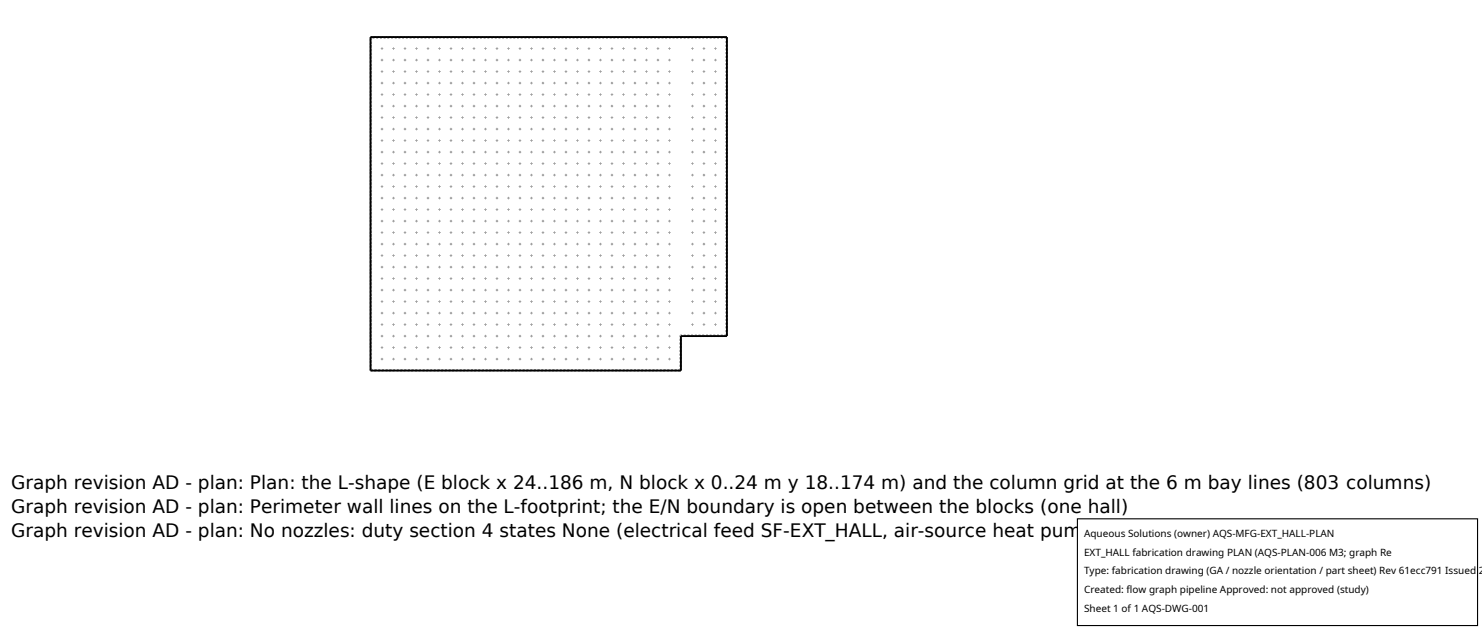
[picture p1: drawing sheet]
<svg xmlns="http://www.w3.org/2000/svg" width="212mm" height="90mm" viewBox="0 0 212 90" stroke-linecap="round" stroke-linejoin="round" font-family="sans-serif">
<defs><g id="words">
<g font-size="2.6">
<text x="1.6" y="69.8">Graph revision AD - plan: Plan: the L-shape (E block x 24..186 m, N block x 0..24 m y 18..174 m) and the column grid at the 6 m bay lines (803 columns)</text>
<text x="1.6" y="73.3">Graph revision AD - plan: Perimeter wall lines on the L-footprint; the E/N boundary is open between the blocks (one hall)</text>
<text x="1.6" y="76.7">Graph revision AD - plan: No nozzles: duty section 4 states None (electrical feed SF-EXT_HALL, air-source heat pumps D77, GEO_GHEX not coupled)</text>
</g>
<g font-size="1.4">
<text x="154.8" y="76.6">Aqueous Solutions (owner) AQS-MFG-EXT_HALL-PLAN</text>
<text x="154.8" y="79.3">EXT_HALL fabrication drawing PLAN (AQS-PLAN-006 M3; graph Re</text>
<text x="154.8" y="82">Type: fabrication drawing (GA / nozzle orientation / part sheet) Rev 61ecc791 Issued 2</text>
<text x="154.8" y="84.7">Created: flow graph pipeline Approved: not approved (study)</text>
<text x="154.8" y="87.4">Sheet 1 of 1 AQS-DWG-001</text>
</g>
</g></defs>
<g fill="none" stroke="#a0a0a0" stroke-width=".26" stroke-dasharray=".3 .3" stroke-linecap="butt">
<path d="M52.9 5.3h50.9M53 5.4v47.4M54.5 18.5v-.1M54.5 16.8v-.1M54.5 15.2v-.1M54.5 11.9v-.1M54.5 10.3v-.1M54.5 8.6v-.1M54.5 7v-.1M54.6 18.5v-.1M54.6 18.5h-.1M54.6 18.4h-.1"/>
<path d="M54.6 16.8v-.1M54.6 16.8h-.1M54.6 16.7h-.1M54.6 15.2v-.1M54.6 15.2h-.1M54.6 15.1h-.1M54.6 13.5h-.1M54.6 11.9v-.1M54.6 11.9h-.1M54.6 11.8h-.1M54.6 10.3v-.1M54.6 10.3h-.1"/>
<path d="M54.6 10.2h-.1M54.6 8.6v-.1M54.6 8.6h-.1M54.6 8.5h-.1M54.6 7v-.1M54.6 7h-.1M54.6 6.9h-.1M56.2 18.5v-.1M56.2 16.8v-.1M56.2 15.2v-.1M56.2 11.9v-.1M56.2 10.3v-.1"/>
<path d="M56.2 8.6v-.1M56.2 7v-.1M57.8 18.5v-.1M57.8 16.8v-.1M57.8 15.2v-.1M57.8 11.9v-.1M57.8 10.3v-.1M57.8 8.6v-.1M57.8 7v-.1M57.9 18.5v-.1M57.9 18.5h-.1M57.9 18.4h-.1"/>
<path d="M57.9 16.8v-.1M57.9 16.8h-.1M57.9 16.7h-.1M57.9 15.2v-.1M57.9 15.2h-.1M57.9 15.1h-.1M57.9 13.5h-.1M57.9 11.9v-.1M57.9 11.9h-.1M57.9 11.8h-.1M57.9 10.3v-.1M57.9 10.3h-.1"/>
<path d="M57.9 10.2h-.1M57.9 8.6v-.1M57.9 8.6h-.1M57.9 8.5h-.1M57.9 7v-.1M57.9 7h-.1M57.9 6.9h-.1M59.4 18.5v-.1M59.4 16.8v-.1M59.4 15.2v-.1M59.4 11.9v-.1M59.4 10.3v-.1"/>
<path d="M59.4 8.6v-.1M59.4 7v-.1M59.5 18.5v-.1M59.5 18.5h-.1M59.5 18.4h-.1M59.5 16.8v-.1M59.5 16.8h-.1M59.5 16.7h-.1M59.5 15.2v-.1M59.5 15.2h-.1M59.5 15.1h-.1M59.5 13.5h-.1"/>
<path d="M59.5 11.9v-.1M59.5 11.9h-.1M59.5 11.8h-.1M59.5 10.3v-.1M59.5 10.3h-.1M59.5 10.2h-.1M59.5 8.6v-.1M59.5 8.6h-.1M59.5 8.5h-.1M59.5 7v-.1M59.5 7h-.1M59.5 6.9h-.1"/>
<path d="M61.1 18.5v-.1M61.1 16.8v-.1M61.1 15.2v-.1M61.1 11.9v-.1M61.1 10.3v-.1M61.1 8.6v-.1M61.1 7v-.1M61.2 18.5v-.1M61.2 18.5h-.1M61.2 18.4h-.1M61.2 16.8v-.1M61.2 16.8h-.1"/>
<path d="M61.2 16.7h-.1M61.2 15.2v-.1M61.2 15.2h-.1M61.2 15.1h-.1M61.2 13.5h-.1M61.2 11.9v-.1M61.2 11.9h-.1M61.2 11.8h-.1M61.2 10.3v-.1M61.2 10.3h-.1M61.2 10.2h-.1M61.2 8.6v-.1"/>
<path d="M61.2 8.6h-.1M61.2 8.5h-.1M61.2 7v-.1M61.2 7h-.1M61.2 6.9h-.1M62.7 18.5v-.1M62.7 16.8v-.1M62.7 15.2v-.1M62.7 11.9v-.1M62.7 10.3v-.1M62.7 8.6v-.1M62.7 7v-.1"/>
<path d="M62.8 18.5v-.1M62.8 18.5h-.1M62.8 18.4h-.1M62.8 16.8v-.1M62.8 16.8h-.1M62.8 16.7h-.1M62.8 15.2v-.1M62.8 15.2h-.1M62.8 15.1h-.1M62.8 13.5h-.1M62.8 11.9v-.1M62.8 11.9h-.1"/>
<path d="M62.8 11.8h-.1M62.8 10.3v-.1M62.8 10.3h-.1M62.8 10.2h-.1M62.8 8.6v-.1M62.8 8.6h-.1M62.8 8.5h-.1M62.8 7v-.1M62.8 7h-.1M62.8 6.9h-.1M64.4 18.5v-.1M64.4 16.8v-.1"/>
<path d="M64.4 15.2v-.1M64.4 11.9v-.1M64.4 10.3v-.1M64.4 8.6v-.1M64.4 7v-.1M64.5 18.5v-.1M64.5 18.5h-.1M64.5 18.4h-.1M64.5 16.8v-.1M64.5 16.8h-.1M64.5 16.7h-.1M64.5 15.2v-.1"/>
<path d="M64.5 15.2h-.1M64.5 15.1h-.1M64.5 13.5h-.1M64.5 11.9v-.1M64.5 11.9h-.1M64.5 11.8h-.1M64.5 10.3v-.1M64.5 10.3h-.1M64.5 10.2h-.1M64.5 8.6v-.1M64.5 8.6h-.1M64.5 8.5h-.1"/>
<path d="M64.5 7v-.1M64.5 7h-.1M64.5 6.9h-.1M66 18.5v-.1M66 16.8v-.1M66 15.2v-.1M66 11.9v-.1M66 10.3v-.1M66 8.6v-.1M66 7v-.1M66.1 18.5v-.1M66.1 18.5h-.1"/>
<path d="M66.1 18.4h-.1M66.1 16.8v-.1M66.1 16.8h-.1M66.1 16.7h-.1M66.1 15.2v-.1M66.1 15.2h-.1M66.1 15.1h-.1M66.1 13.5h-.1M66.1 11.9v-.1M66.1 11.9h-.1M66.1 11.8h-.1M66.1 10.3v-.1"/>
<path d="M66.1 10.3h-.1M66.1 10.2h-.1M66.1 8.6v-.1M66.1 8.6h-.1M66.1 8.5h-.1M66.1 7v-.1M66.1 7h-.1M66.1 6.9h-.1M67.7 18.5v-.1M67.7 16.8v-.1M67.7 15.2v-.1M67.7 11.9v-.1"/>
<path d="M67.7 10.3v-.1M67.7 8.6v-.1M67.7 7v-.1M69.3 18.5v-.1M69.3 16.8v-.1M69.3 15.2v-.1M69.3 11.9v-.1M69.3 10.3v-.1M69.3 8.6v-.1M69.3 7v-.1M69.4 18.5v-.1M69.4 18.5h-.1"/>
<path d="M69.4 18.4h-.1M69.4 16.8v-.1M69.4 16.8h-.1M69.4 16.7h-.1M69.4 15.2v-.1M69.4 15.2h-.1M69.4 15.1h-.1M69.4 13.5h-.1M69.4 11.9v-.1M69.4 11.9h-.1M69.4 11.8h-.1M69.4 10.3v-.1"/>
<path d="M69.4 10.3h-.1M69.4 10.2h-.1M69.4 8.6v-.1M69.4 8.6h-.1M69.4 8.5h-.1M69.4 7v-.1M69.4 7h-.1M69.4 6.9h-.1M70.9 18.5v-.1M70.9 16.8v-.1M70.9 15.2v-.1M70.9 11.9v-.1"/>
<path d="M70.9 10.3v-.1M70.9 8.6v-.1M70.9 7v-.1M71 18.5v-.1M71 18.5h-.1M71 18.4h-.1M71 16.8v-.1M71 16.8h-.1M71 16.7h-.1M71 15.2v-.1M71 15.2h-.1M71 15.1h-.1"/>
<path d="M71 13.5h-.1M71 11.9v-.1M71 11.9h-.1M71 11.8h-.1M71 10.3v-.1M71 10.3h-.1M71 10.2h-.1M71 8.6v-.1M71 8.6h-.1M71 8.5h-.1M71 7v-.1M71 7h-.1"/>
<path d="M71 6.9h-.1M72.6 18.5v-.1M72.6 16.8v-.1M72.6 15.2v-.1M72.6 11.9v-.1M72.6 10.3v-.1M72.6 8.6v-.1M72.6 7v-.1M72.7 18.5v-.1M72.7 18.5h-.1M72.7 18.4h-.1M72.7 16.8v-.1"/>
<path d="M72.7 16.8h-.1M72.7 16.7h-.1M72.7 15.2v-.1M72.7 15.2h-.1M72.7 15.1h-.1M72.7 13.5h-.1M72.7 11.9v-.1M72.7 11.9h-.1M72.7 11.8h-.1M72.7 10.3v-.1M72.7 10.3h-.1M72.7 10.2h-.1"/>
<path d="M72.7 8.6v-.1M72.7 8.6h-.1M72.7 8.5h-.1M72.7 7v-.1M72.7 7h-.1M72.7 6.9h-.1M74.2 18.5v-.1M74.2 16.8v-.1M74.2 15.2v-.1M74.2 11.9v-.1M74.2 10.3v-.1M74.2 8.6v-.1"/>
<path d="M74.2 7v-.1M74.3 18.5v-.1M74.3 18.5h-.1M74.3 18.4h-.1M74.3 16.8v-.1M74.3 16.8h-.1M74.3 16.7h-.1M74.3 15.2v-.1M74.3 15.2h-.1M74.3 15.1h-.1M74.3 13.5h-.1M74.3 11.9v-.1"/>
<path d="M74.3 11.9h-.1M74.3 11.8h-.1M74.3 10.3v-.1M74.3 10.3h-.1M74.3 10.2h-.1M74.3 8.6v-.1M74.3 8.6h-.1M74.3 8.5h-.1M74.3 7v-.1M74.3 7h-.1M74.3 6.9h-.1M75.9 18.5v-.1"/>
<path d="M75.9 16.8v-.1M75.9 15.2v-.1M75.9 11.9v-.1M75.9 10.3v-.1M75.9 8.6v-.1M75.9 7v-.1M77.5 18.5v-.1M77.5 16.8v-.1M77.5 15.2v-.1M77.5 11.9v-.1M77.5 10.3v-.1M77.5 8.6v-.1"/>
<path d="M77.5 7v-.1M77.6 18.5v-.1M77.6 18.5h-.1M77.6 18.4h-.1M77.6 16.8v-.1M77.6 16.8h-.1M77.6 16.7h-.1M77.6 15.2v-.1M77.6 15.2h-.1M77.6 15.1h-.1M77.6 13.5h-.1M77.6 11.9v-.1"/>
<path d="M77.6 11.9h-.1M77.6 11.8h-.1M77.6 10.3v-.1M77.6 10.3h-.1M77.6 10.2h-.1M77.6 8.6v-.1M77.6 8.6h-.1M77.6 8.5h-.1M77.6 7v-.1M77.6 7h-.1M77.6 6.9h-.1M79.2 18.5v-.1"/>
<path d="M79.2 16.8v-.1M79.2 15.2v-.1M79.2 11.9v-.1M79.2 10.3v-.1M79.2 8.6v-.1M79.2 7v-.1M80.8 18.5v-.1M80.8 16.8v-.1M80.8 15.2v-.1M80.8 11.9v-.1M80.8 10.3v-.1M80.8 8.6v-.1"/>
<path d="M80.8 7v-.1M80.9 18.5v-.1M80.9 18.5h-.1M80.9 18.4h-.1M80.9 16.8v-.1M80.9 16.8h-.1M80.9 16.7h-.1M80.9 15.2v-.1M80.9 15.2h-.1M80.9 15.1h-.1M80.9 13.5h-.1M80.9 11.9v-.1"/>
<path d="M80.9 11.9h-.1M80.9 11.8h-.1M80.9 10.3v-.1M80.9 10.3h-.1M80.9 10.2h-.1M80.9 8.6v-.1M80.9 8.6h-.1M80.9 8.5h-.1M80.9 7v-.1M80.9 7h-.1M80.9 6.9h-.1M82.4 18.5v-.1"/>
<path d="M82.4 16.8v-.1M82.4 15.2v-.1M82.4 11.9v-.1M82.4 10.3v-.1M82.4 8.6v-.1M82.4 7v-.1M82.5 18.5v-.1M82.5 18.5h-.1M82.5 18.4h-.1M82.5 16.8v-.1M82.5 16.8h-.1M82.5 16.7h-.1"/>
<path d="M82.5 15.2v-.1M82.5 15.2h-.1M82.5 15.1h-.1M82.5 13.5h-.1M82.5 11.9v-.1M82.5 11.9h-.1M82.5 11.8h-.1M82.5 10.3v-.1M82.5 10.3h-.1M82.5 10.2h-.1M82.5 8.6v-.1M82.5 8.6h-.1"/>
<path d="M82.5 8.5h-.1M82.5 7v-.1M82.5 7h-.1M82.5 6.9h-.1M84.1 18.5v-.1M84.1 16.8v-.1M84.1 15.2v-.1M84.1 11.9v-.1M84.1 10.3v-.1M84.1 8.6v-.1M84.1 7v-.1M84.2 18.5v-.1"/>
<path d="M84.2 18.5h-.1M84.2 18.4h-.1M84.2 16.8v-.1M84.2 16.8h-.1M84.2 16.7h-.1M84.2 15.2v-.1M84.2 15.2h-.1M84.2 15.1h-.1M84.2 13.5h-.1M84.2 11.9v-.1M84.2 11.9h-.1M84.2 11.8h-.1"/>
<path d="M84.2 10.3v-.1M84.2 10.3h-.1M84.2 10.2h-.1M84.2 8.6v-.1M84.2 8.6h-.1M84.2 8.5h-.1M84.2 7v-.1M84.2 7h-.1M84.2 6.9h-.1M85.7 18.5v-.1M85.7 16.8v-.1M85.7 15.2v-.1"/>
<path d="M85.7 11.9v-.1M85.7 10.3v-.1M85.7 8.6v-.1M85.7 7v-.1M85.8 18.5v-.1M85.8 18.5h-.1M85.8 18.4h-.1M85.8 16.8v-.1M85.8 16.8h-.1M85.8 16.7h-.1M85.8 15.2v-.1M85.8 15.2h-.1"/>
<path d="M85.8 15.1h-.1M85.8 13.5h-.1M85.8 11.9v-.1M85.8 11.9h-.1M85.8 11.8h-.1M85.8 10.3v-.1M85.8 10.3h-.1M85.8 10.2h-.1M85.8 8.6v-.1M85.8 8.6h-.1M85.8 8.5h-.1M85.8 7v-.1"/>
<path d="M85.8 7h-.1M85.8 6.9h-.1M87.4 18.5v-.1M87.4 16.8v-.1M87.4 15.2v-.1M87.4 11.9v-.1M87.4 10.3v-.1M87.4 8.6v-.1M87.4 7v-.1M89 18.5v-.1M89 16.8v-.1M89 15.2v-.1"/>
<path d="M89 11.9v-.1M89 10.3v-.1M89 8.6v-.1M89 7v-.1M89.1 18.5v-.1M89.1 18.5h-.1M89.1 18.4h-.1M89.1 16.8v-.1M89.1 16.8h-.1M89.1 16.7h-.1M89.1 15.2v-.1M89.1 15.2h-.1"/>
<path d="M89.1 15.1h-.1M89.1 13.5h-.1M89.1 11.9v-.1M89.1 11.9h-.1M89.1 11.8h-.1M89.1 10.3v-.1M89.1 10.3h-.1M89.1 10.2h-.1M89.1 8.6v-.1M89.1 8.6h-.1M89.1 8.5h-.1M89.1 7v-.1"/>
<path d="M89.1 7h-.1M89.1 6.9h-.1M90.6 18.5v-.1M90.6 16.8v-.1M90.6 15.2v-.1M90.6 11.9v-.1M90.6 10.3v-.1M90.6 8.6v-.1M90.6 7v-.1M90.7 18.5v-.1M90.7 18.5h-.1M90.7 18.4h-.1"/>
<path d="M90.7 16.8v-.1M90.7 16.8h-.1M90.7 16.7h-.1M90.7 15.2v-.1M90.7 15.2h-.1M90.7 15.1h-.1M90.7 13.5h-.1M90.7 11.9v-.1M90.7 11.9h-.1M90.7 11.8h-.1M90.7 10.3v-.1M90.7 10.3h-.1"/>
<path d="M90.7 10.2h-.1M90.7 8.6v-.1M90.7 8.6h-.1M90.7 8.5h-.1M90.7 7v-.1M90.7 7h-.1M90.7 6.9h-.1M92.3 18.5v-.1M92.3 16.8v-.1M92.3 15.2v-.1M92.3 11.9v-.1M92.3 10.3v-.1"/>
<path d="M92.3 8.6v-.1M92.3 7v-.1M92.4 18.5v-.1M92.4 18.5h-.1M92.4 18.4h-.1M92.4 16.8v-.1M92.4 16.8h-.1M92.4 16.7h-.1M92.4 15.2v-.1M92.4 15.2h-.1M92.4 15.1h-.1M92.4 13.5h-.1"/>
<path d="M92.4 11.9v-.1M92.4 11.9h-.1M92.4 11.8h-.1M92.4 10.3v-.1M92.4 10.3h-.1M92.4 10.2h-.1M92.4 8.6v-.1M92.4 8.6h-.1M92.4 8.5h-.1M92.4 7v-.1M92.4 7h-.1M92.4 6.9h-.1"/>
<path d="M93.9 18.5v-.1M93.9 16.8v-.1M93.9 15.2v-.1M93.9 11.9v-.1M93.9 10.3v-.1M93.9 8.6v-.1M93.9 7v-.1M94 18.5v-.1M94 18.5h-.1M94 18.4h-.1M94 16.8v-.1M94 16.8h-.1"/>
<path d="M94 16.7h-.1M94 15.2v-.1M94 15.2h-.1M94 15.1h-.1M94 13.5h-.1M94 11.9v-.1M94 11.9h-.1M94 11.8h-.1M94 10.3v-.1M94 10.3h-.1M94 10.2h-.1M94 8.6v-.1"/>
<path d="M94 8.6h-.1M94 8.5h-.1M94 7v-.1M94 7h-.1M94 6.9h-.1M95.6 18.5v-.1M95.6 16.8v-.1M95.6 15.2v-.1M95.6 11.9v-.1M95.6 10.3v-.1M95.6 8.6v-.1M95.6 7v-.1"/>
<path d="M95.7 18.5v-.1M95.7 18.5h-.1M95.7 18.4h-.1M95.7 16.8v-.1M95.7 16.8h-.1M95.7 16.7h-.1M95.7 15.2v-.1M95.7 15.2h-.1M95.7 15.1h-.1M95.7 13.5h-.1M95.7 11.9v-.1M95.7 11.9h-.1"/>
<path d="M95.7 11.8h-.1M95.7 10.3v-.1M95.7 10.3h-.1M95.7 10.2h-.1M95.7 8.6v-.1M95.7 8.6h-.1M95.7 8.5h-.1M95.7 7v-.1M95.7 7h-.1M95.7 6.9h-.1M98.9 18.5v-.1M98.9 16.8v-.1"/>
<path d="M98.9 15.2v-.1M98.9 11.9v-.1M98.9 10.3v-.1M98.9 8.6v-.1M98.9 7v-.1M100.5 18.5v-.1M100.5 16.8v-.1M100.5 15.2v-.1M100.5 11.9v-.1M100.5 10.3v-.1M100.5 8.6v-.1M100.5 7v-.1"/>
<path d="M100.6 18.5v-.1M100.6 18.5h-.1M100.6 18.4h-.1M100.6 16.8v-.1M100.6 16.8h-.1M100.6 16.7h-.1M100.6 15.2v-.1M100.6 15.2h-.1M100.6 15.1h-.1M100.6 13.5h-.1M100.6 11.9v-.1M100.6 11.9h-.1"/>
<path d="M100.6 11.8h-.1M100.6 10.3v-.1M100.6 10.3h-.1M100.6 10.2h-.1M100.6 8.6v-.1M100.6 8.6h-.1M100.6 8.5h-.1M100.6 7v-.1M100.6 7h-.1M100.6 6.9h-.1M102.1 18.5v-.1M102.1 16.8v-.1"/>
<path d="M102.1 15.2v-.1M102.1 11.9v-.1M102.1 10.3v-.1M102.1 8.6v-.1M102.1 7v-.1M102.2 18.5v-.1M102.2 18.5h-.1M102.2 18.4h-.1M102.2 16.8v-.1M102.2 16.8h-.1M102.2 16.7h-.1M102.2 15.2v-.1"/>
<path d="M102.2 15.2h-.1M102.2 15.1h-.1M102.2 13.5h-.1M102.2 11.9v-.1M102.2 11.9h-.1M102.2 11.8h-.1M102.2 10.3v-.1M102.2 10.3h-.1M102.2 10.2h-.1M102.2 8.6v-.1M102.2 8.6h-.1M102.2 8.5h-.1"/>
<path d="M102.2 7v-.1M102.2 7h-.1M102.2 6.9h-.1M103.7 5.4v42.5M103.7 5.4h-50.7M103.8 5.3v42.7M54.5 39.8v-.1M54.5 38.2v-.1M54.5 34.9v-.1M54.5 33.3v-.1M54.5 31.6v-.1M54.5 30v-.1"/>
<path d="M54.5 28.3v-.1M54.5 26.7v-.1M54.5 23.4v-.1M54.5 21.8v-.1M54.5 20.1v-.1M54.6 39.8v-.1M54.6 39.8h-.1M54.6 39.7h-.1M54.6 38.2v-.1M54.6 38.2h-.1M54.6 38.1h-.1M54.6 36.5h-.1"/>
<path d="M54.6 34.9v-.1M54.6 34.9h-.1M54.6 34.8h-.1M54.6 33.3v-.1M54.6 33.3h-.1M54.6 33.2h-.1M54.6 31.6v-.1M54.6 31.6h-.1M54.6 31.5h-.1M54.6 30v-.1M54.6 30h-.1M54.6 29.9h-.1"/>
<path d="M54.6 28.3v-.1M54.6 28.3h-.1M54.6 28.2h-.1M54.6 26.7v-.1M54.6 26.7h-.1M54.6 26.6h-.1M54.6 25h-.1M54.6 23.4v-.1M54.6 23.4h-.1M54.6 23.3h-.1M54.6 21.8v-.1M54.6 21.8h-.1"/>
<path d="M54.6 21.7h-.1M54.6 20.1v-.1M54.6 20.1h-.1M54.6 20h-.1M56.2 39.8v-.1M56.2 38.2v-.1M56.2 34.9v-.1M56.2 33.3v-.1M56.2 31.6v-.1M56.2 30v-.1M56.2 28.3v-.1M56.2 26.7v-.1"/>
<path d="M56.2 23.4v-.1M56.2 21.8v-.1M56.2 20.1v-.1M57.8 39.8v-.1M57.8 38.2v-.1M57.8 34.9v-.1M57.8 33.3v-.1M57.8 31.6v-.1M57.8 30v-.1M57.8 28.3v-.1M57.8 26.7v-.1M57.8 23.4v-.1"/>
<path d="M57.8 21.8v-.1M57.8 20.1v-.1M57.9 39.8v-.1M57.9 39.8h-.1M57.9 39.7h-.1M57.9 38.2v-.1M57.9 38.2h-.1M57.9 38.1h-.1M57.9 36.5h-.1M57.9 34.9v-.1M57.9 34.9h-.1M57.9 34.8h-.1"/>
<path d="M57.9 33.3v-.1M57.9 33.3h-.1M57.9 33.2h-.1M57.9 31.6v-.1M57.9 31.6h-.1M57.9 31.5h-.1M57.9 30v-.1M57.9 30h-.1M57.9 29.9h-.1M57.9 28.3v-.1M57.9 28.3h-.1M57.9 28.2h-.1"/>
<path d="M57.9 26.7v-.1M57.9 26.7h-.1M57.9 26.6h-.1M57.9 25h-.1M57.9 23.4v-.1M57.9 23.4h-.1M57.9 23.3h-.1M57.9 21.8v-.1M57.9 21.8h-.1M57.9 21.7h-.1M57.9 20.1v-.1M57.9 20.1h-.1"/>
<path d="M57.9 20h-.1M59.4 39.8v-.1M59.4 38.2v-.1M59.4 34.9v-.1M59.4 33.3v-.1M59.4 31.6v-.1M59.4 30v-.1M59.4 28.3v-.1M59.4 26.7v-.1M59.4 23.4v-.1M59.4 21.8v-.1M59.4 20.1v-.1"/>
<path d="M59.5 39.8v-.1M59.5 39.8h-.1M59.5 39.7h-.1M59.5 38.2v-.1M59.5 38.2h-.1M59.5 38.1h-.1M59.5 36.5h-.1M59.5 34.9v-.1M59.5 34.9h-.1M59.5 34.8h-.1M59.5 33.3v-.1M59.5 33.3h-.1"/>
<path d="M59.5 33.2h-.1M59.5 31.6v-.1M59.5 31.6h-.1M59.5 31.5h-.1M59.5 30v-.1M59.5 30h-.1M59.5 29.9h-.1M59.5 28.3v-.1M59.5 28.3h-.1M59.5 28.2h-.1M59.5 26.7v-.1M59.5 26.7h-.1"/>
<path d="M59.5 26.6h-.1M59.5 25h-.1M59.5 23.4v-.1M59.5 23.4h-.1M59.5 23.3h-.1M59.5 21.8v-.1M59.5 21.8h-.1M59.5 21.7h-.1M59.5 20.1v-.1M59.5 20.1h-.1M59.5 20h-.1M61.1 39.8v-.1"/>
<path d="M61.1 38.2v-.1M61.1 34.9v-.1M61.1 33.3v-.1M61.1 31.6v-.1M61.1 30v-.1M61.1 28.3v-.1M61.1 26.7v-.1M61.1 23.4v-.1M61.1 21.8v-.1M61.1 20.1v-.1M61.2 39.8v-.1M61.2 39.8h-.1"/>
<path d="M61.2 39.7h-.1M61.2 38.2v-.1M61.2 38.2h-.1M61.2 38.1h-.1M61.2 36.5h-.1M61.2 34.9v-.1M61.2 34.9h-.1M61.2 34.8h-.1M61.2 33.3v-.1M61.2 33.3h-.1M61.2 33.2h-.1M61.2 31.6v-.1"/>
<path d="M61.2 31.6h-.1M61.2 31.5h-.1M61.2 30v-.1M61.2 30h-.1M61.2 29.9h-.1M61.2 28.3v-.1M61.2 28.3h-.1M61.2 28.2h-.1M61.2 26.7v-.1M61.2 26.7h-.1M61.2 26.6h-.1M61.2 25h-.1"/>
<path d="M61.2 23.4v-.1M61.2 23.4h-.1M61.2 23.3h-.1M61.2 21.8v-.1M61.2 21.8h-.1M61.2 21.7h-.1M61.2 20.1v-.1M61.2 20.1h-.1M61.2 20h-.1M62.7 39.8v-.1M62.7 38.2v-.1M62.7 34.9v-.1"/>
<path d="M62.7 33.3v-.1M62.7 31.6v-.1M62.7 30v-.1M62.7 28.3v-.1M62.7 26.7v-.1M62.7 23.4v-.1M62.7 21.8v-.1M62.7 20.1v-.1M62.8 39.8v-.1M62.8 39.8h-.1M62.8 39.7h-.1M62.8 38.2v-.1"/>
<path d="M62.8 38.2h-.1M62.8 38.1h-.1M62.8 36.5h-.1M62.8 34.9v-.1M62.8 34.9h-.1M62.8 34.8h-.1M62.8 33.3v-.1M62.8 33.3h-.1M62.8 33.2h-.1M62.8 31.6v-.1M62.8 31.6h-.1M62.8 31.5h-.1"/>
<path d="M62.8 30v-.1M62.8 30h-.1M62.8 29.9h-.1M62.8 28.3v-.1M62.8 28.3h-.1M62.8 28.2h-.1M62.8 26.7v-.1M62.8 26.7h-.1M62.8 26.6h-.1M62.8 25h-.1M62.8 23.4v-.1M62.8 23.4h-.1"/>
<path d="M62.8 23.3h-.1M62.8 21.8v-.1M62.8 21.8h-.1M62.8 21.7h-.1M62.8 20.1v-.1M62.8 20.1h-.1M62.8 20h-.1M64.4 39.8v-.1M64.4 38.2v-.1M64.4 34.9v-.1M64.4 33.3v-.1M64.4 31.6v-.1"/>
<path d="M64.4 30v-.1M64.4 28.3v-.1M64.4 26.7v-.1M64.4 23.4v-.1M64.4 21.8v-.1M64.4 20.1v-.1M64.5 39.8v-.1M64.5 39.8h-.1M64.5 39.7h-.1M64.5 38.2v-.1M64.5 38.2h-.1M64.5 38.1h-.1"/>
<path d="M64.5 36.5h-.1M64.5 34.9v-.1M64.5 34.9h-.1M64.5 34.8h-.1M64.5 33.3v-.1M64.5 33.3h-.1M64.5 33.2h-.1M64.5 31.6v-.1M64.5 31.6h-.1M64.5 31.5h-.1M64.5 30v-.1M64.5 30h-.1"/>
<path d="M64.5 29.9h-.1M64.5 28.3v-.1M64.5 28.3h-.1M64.5 28.2h-.1M64.5 26.7v-.1M64.5 26.7h-.1M64.5 26.6h-.1M64.5 25h-.1M64.5 23.4v-.1M64.5 23.4h-.1M64.5 23.3h-.1M64.5 21.8v-.1"/>
<path d="M64.5 21.8h-.1M64.5 21.7h-.1M64.5 20.1v-.1M64.5 20.1h-.1M64.5 20h-.1M66 39.8v-.1M66 38.2v-.1M66 34.9v-.1M66 33.3v-.1M66 31.6v-.1M66 30v-.1M66 28.3v-.1"/>
<path d="M66 26.7v-.1M66 23.4v-.1M66 21.8v-.1M66 20.1v-.1M66.1 39.8v-.1M66.1 39.8h-.1M66.1 39.7h-.1M66.1 38.2v-.1M66.1 38.2h-.1M66.1 38.1h-.1M66.1 36.5h-.1M66.1 34.9v-.1"/>
<path d="M66.1 34.9h-.1M66.1 34.8h-.1M66.1 33.3v-.1M66.1 33.3h-.1M66.1 33.2h-.1M66.1 31.6v-.1M66.1 31.6h-.1M66.1 31.5h-.1M66.1 30v-.1M66.1 30h-.1M66.1 29.9h-.1M66.1 28.3v-.1"/>
<path d="M66.1 28.3h-.1M66.1 28.2h-.1M66.1 26.7v-.1M66.1 26.7h-.1M66.1 26.6h-.1M66.1 25h-.1M66.1 23.4v-.1M66.1 23.4h-.1M66.1 23.3h-.1M66.1 21.8v-.1M66.1 21.8h-.1M66.1 21.7h-.1"/>
<path d="M66.1 20.1v-.1M66.1 20.1h-.1M66.1 20h-.1M67.7 39.8v-.1M67.7 38.2v-.1M67.7 34.9v-.1M67.7 33.3v-.1M67.7 31.6v-.1M67.7 30v-.1M67.7 28.3v-.1M67.7 26.7v-.1M67.7 23.4v-.1"/>
<path d="M67.7 21.8v-.1M67.7 20.1v-.1M69.3 39.8v-.1M69.3 38.2v-.1M69.3 34.9v-.1M69.3 33.3v-.1M69.3 31.6v-.1M69.3 30v-.1M69.3 28.3v-.1M69.3 26.7v-.1M69.3 23.4v-.1M69.3 21.8v-.1"/>
<path d="M69.3 20.1v-.1M69.4 39.8v-.1M69.4 39.8h-.1M69.4 39.7h-.1M69.4 38.2v-.1M69.4 38.2h-.1M69.4 38.1h-.1M69.4 36.5h-.1M69.4 34.9v-.1M69.4 34.9h-.1M69.4 34.8h-.1M69.4 33.3v-.1"/>
<path d="M69.4 33.3h-.1M69.4 33.2h-.1M69.4 31.6v-.1M69.4 31.6h-.1M69.4 31.5h-.1M69.4 30v-.1M69.4 30h-.1M69.4 29.9h-.1M69.4 28.3v-.1M69.4 28.3h-.1M69.4 28.2h-.1M69.4 26.7v-.1"/>
<path d="M69.4 26.7h-.1M69.4 26.6h-.1M69.4 25h-.1M69.4 23.4v-.1M69.4 23.4h-.1M69.4 23.3h-.1M69.4 21.8v-.1M69.4 21.8h-.1M69.4 21.7h-.1M69.4 20.1v-.1M69.4 20.1h-.1M69.4 20h-.1"/>
<path d="M70.9 39.8v-.1M70.9 38.2v-.1M70.9 34.9v-.1M70.9 33.3v-.1M70.9 31.6v-.1M70.9 30v-.1M70.9 28.3v-.1M70.9 26.7v-.1M70.9 23.4v-.1M70.9 21.8v-.1M70.9 20.1v-.1M71 39.8v-.1"/>
<path d="M71 39.8h-.1M71 39.7h-.1M71 38.2v-.1M71 38.2h-.1M71 38.1h-.1M71 36.5h-.1M71 34.9v-.1M71 34.9h-.1M71 34.8h-.1M71 33.3v-.1M71 33.3h-.1M71 33.2h-.1"/>
<path d="M71 31.6v-.1M71 31.6h-.1M71 31.5h-.1M71 30v-.1M71 30h-.1M71 29.9h-.1M71 28.3v-.1M71 28.3h-.1M71 28.2h-.1M71 26.7v-.1M71 26.7h-.1M71 26.6h-.1"/>
<path d="M71 25h-.1M71 23.4v-.1M71 23.4h-.1M71 23.3h-.1M71 21.8v-.1M71 21.8h-.1M71 21.7h-.1M71 20.1v-.1M71 20.1h-.1M71 20h-.1M72.6 39.8v-.1M72.6 38.2v-.1"/>
<path d="M72.6 34.9v-.1M72.6 33.3v-.1M72.6 31.6v-.1M72.6 30v-.1M72.6 28.3v-.1M72.6 26.7v-.1M72.6 23.4v-.1M72.6 21.8v-.1M72.6 20.1v-.1M72.7 39.8v-.1M72.7 39.8h-.1M72.7 39.7h-.1"/>
<path d="M72.7 38.2v-.1M72.7 38.2h-.1M72.7 38.1h-.1M72.7 36.5h-.1M72.7 34.9v-.1M72.7 34.9h-.1M72.7 34.8h-.1M72.7 33.3v-.1M72.7 33.3h-.1M72.7 33.2h-.1M72.7 31.6v-.1M72.7 31.6h-.1"/>
<path d="M72.7 31.5h-.1M72.7 30v-.1M72.7 30h-.1M72.7 29.9h-.1M72.7 28.3v-.1M72.7 28.3h-.1M72.7 28.2h-.1M72.7 26.7v-.1M72.7 26.7h-.1M72.7 26.6h-.1M72.7 25h-.1M72.7 23.4v-.1"/>
<path d="M72.7 23.4h-.1M72.7 23.3h-.1M72.7 21.8v-.1M72.7 21.8h-.1M72.7 21.7h-.1M72.7 20.1v-.1M72.7 20.1h-.1M72.7 20h-.1M74.2 39.8v-.1M74.2 38.2v-.1M74.2 34.9v-.1M74.2 33.3v-.1"/>
<path d="M74.2 31.6v-.1M74.2 30v-.1M74.2 28.3v-.1M74.2 26.7v-.1M74.2 23.4v-.1M74.2 21.8v-.1M74.2 20.1v-.1M74.3 39.8v-.1M74.3 39.8h-.1M74.3 39.7h-.1M74.3 38.2v-.1M74.3 38.2h-.1"/>
<path d="M74.3 38.1h-.1M74.3 36.5h-.1M74.3 34.9v-.1M74.3 34.9h-.1M74.3 34.8h-.1M74.3 33.3v-.1M74.3 33.3h-.1M74.3 33.2h-.1M74.3 31.6v-.1M74.3 31.6h-.1M74.3 31.5h-.1M74.3 30v-.1"/>
<path d="M74.3 30h-.1M74.3 29.9h-.1M74.3 28.3v-.1M74.3 28.3h-.1M74.3 28.2h-.1M74.3 26.7v-.1M74.3 26.7h-.1M74.3 26.6h-.1M74.3 25h-.1M74.3 23.4v-.1M74.3 23.4h-.1M74.3 23.3h-.1"/>
<path d="M74.3 21.8v-.1M74.3 21.8h-.1M74.3 21.7h-.1M74.3 20.1v-.1M74.3 20.1h-.1M74.3 20h-.1M75.9 39.8v-.1M75.9 38.2v-.1M75.9 34.9v-.1M75.9 33.3v-.1M75.9 31.6v-.1M75.9 30v-.1"/>
<path d="M75.9 28.3v-.1M75.9 26.7v-.1M75.9 23.4v-.1M75.9 21.8v-.1M75.9 20.1v-.1M77.5 39.8v-.1M77.5 38.2v-.1M77.5 34.9v-.1M77.5 33.3v-.1M77.5 31.6v-.1M77.5 30v-.1M77.5 28.3v-.1"/>
<path d="M77.5 26.7v-.1M77.5 23.4v-.1M77.5 21.8v-.1M77.5 20.1v-.1M77.6 39.8v-.1M77.6 39.8h-.1M77.6 39.7h-.1M77.6 38.2v-.1M77.6 38.2h-.1M77.6 38.1h-.1M77.6 36.5h-.1M77.6 34.9v-.1"/>
<path d="M77.6 34.9h-.1M77.6 34.8h-.1M77.6 33.3v-.1M77.6 33.3h-.1M77.6 33.2h-.1M77.6 31.6v-.1M77.6 31.6h-.1M77.6 31.5h-.1M77.6 30v-.1M77.6 30h-.1M77.6 29.9h-.1M77.6 28.3v-.1"/>
<path d="M77.6 28.3h-.1M77.6 28.2h-.1M77.6 26.7v-.1M77.6 26.7h-.1M77.6 26.6h-.1M77.6 25h-.1M77.6 23.4v-.1M77.6 23.4h-.1M77.6 23.3h-.1M77.6 21.8v-.1M77.6 21.8h-.1M77.6 21.7h-.1"/>
<path d="M77.6 20.1v-.1M77.6 20.1h-.1M77.6 20h-.1M79.2 39.8v-.1M79.2 38.2v-.1M79.2 34.9v-.1M79.2 33.3v-.1M79.2 31.6v-.1M79.2 30v-.1M79.2 28.3v-.1M79.2 26.7v-.1M79.2 23.4v-.1"/>
<path d="M79.2 21.8v-.1M79.2 20.1v-.1M80.8 39.8v-.1M80.8 38.2v-.1M80.8 34.9v-.1M80.8 33.3v-.1M80.8 31.6v-.1M80.8 30v-.1M80.8 28.3v-.1M80.8 26.7v-.1M80.8 23.4v-.1M80.8 21.8v-.1"/>
<path d="M80.8 20.1v-.1M80.9 39.8v-.1M80.9 39.8h-.1M80.9 39.7h-.1M80.9 38.2v-.1M80.9 38.2h-.1M80.9 38.1h-.1M80.9 36.5h-.1M80.9 34.9v-.1M80.9 34.9h-.1M80.9 34.8h-.1M80.9 33.3v-.1"/>
<path d="M80.9 33.3h-.1M80.9 33.2h-.1M80.9 31.6v-.1M80.9 31.6h-.1M80.9 31.5h-.1M80.9 30v-.1M80.9 30h-.1M80.9 29.9h-.1M80.9 28.3v-.1M80.9 28.3h-.1M80.9 28.2h-.1M80.9 26.7v-.1"/>
<path d="M80.9 26.7h-.1M80.9 26.6h-.1M80.9 25h-.1M80.9 23.4v-.1M80.9 23.4h-.1M80.9 23.3h-.1M80.9 21.8v-.1M80.9 21.8h-.1M80.9 21.7h-.1M80.9 20.1v-.1M80.9 20.1h-.1M80.9 20h-.1"/>
<path d="M82.4 39.8v-.1M82.4 38.2v-.1M82.4 34.9v-.1M82.4 33.3v-.1M82.4 31.6v-.1M82.4 30v-.1M82.4 28.3v-.1M82.4 26.7v-.1M82.4 23.4v-.1M82.4 21.8v-.1M82.4 20.1v-.1M82.5 39.8v-.1"/>
<path d="M82.5 39.8h-.1M82.5 39.7h-.1M82.5 38.2v-.1M82.5 38.2h-.1M82.5 38.1h-.1M82.5 36.5h-.1M82.5 34.9v-.1M82.5 34.9h-.1M82.5 34.8h-.1M82.5 33.3v-.1M82.5 33.3h-.1M82.5 33.2h-.1"/>
<path d="M82.5 31.6v-.1M82.5 31.6h-.1M82.5 31.5h-.1M82.5 30v-.1M82.5 30h-.1M82.5 29.9h-.1M82.5 28.3v-.1M82.5 28.3h-.1M82.5 28.2h-.1M82.5 26.7v-.1M82.5 26.7h-.1M82.5 26.6h-.1"/>
<path d="M82.5 25h-.1M82.5 23.4v-.1M82.5 23.4h-.1M82.5 23.3h-.1M82.5 21.8v-.1M82.5 21.8h-.1M82.5 21.7h-.1M82.5 20.1v-.1M82.5 20.1h-.1M82.5 20h-.1M84.1 39.8v-.1M84.1 38.2v-.1"/>
<path d="M84.1 34.9v-.1M84.1 33.3v-.1M84.1 31.6v-.1M84.1 30v-.1M84.1 28.3v-.1M84.1 26.7v-.1M84.1 23.4v-.1M84.1 21.8v-.1M84.1 20.1v-.1M84.2 39.8v-.1M84.2 39.8h-.1M84.2 39.7h-.1"/>
<path d="M84.2 38.2v-.1M84.2 38.2h-.1M84.2 38.1h-.1M84.2 36.5h-.1M84.2 34.9v-.1M84.2 34.9h-.1M84.2 34.8h-.1M84.2 33.3v-.1M84.2 33.3h-.1M84.2 33.2h-.1M84.2 31.6v-.1M84.2 31.6h-.1"/>
<path d="M84.2 31.5h-.1M84.2 30v-.1M84.2 30h-.1M84.2 29.9h-.1M84.2 28.3v-.1M84.2 28.3h-.1M84.2 28.2h-.1M84.2 26.7v-.1M84.2 26.7h-.1M84.2 26.6h-.1M84.2 25h-.1M84.2 23.4v-.1"/>
<path d="M84.2 23.4h-.1M84.2 23.3h-.1M84.2 21.8v-.1M84.2 21.8h-.1M84.2 21.7h-.1M84.2 20.1v-.1M84.2 20.1h-.1M84.2 20h-.1M85.7 39.8v-.1M85.7 38.2v-.1M85.7 34.9v-.1M85.7 33.3v-.1"/>
<path d="M85.7 31.6v-.1M85.7 30v-.1M85.7 28.3v-.1M85.7 26.7v-.1M85.7 23.4v-.1M85.7 21.8v-.1M85.7 20.1v-.1M85.8 39.8v-.1M85.8 39.8h-.1M85.8 39.7h-.1M85.8 38.2v-.1M85.8 38.2h-.1"/>
<path d="M85.8 38.1h-.1M85.8 36.5h-.1M85.8 34.9v-.1M85.8 34.9h-.1M85.8 34.8h-.1M85.8 33.3v-.1M85.8 33.3h-.1M85.8 33.2h-.1M85.8 31.6v-.1M85.8 31.6h-.1M85.8 31.5h-.1M85.8 30v-.1"/>
<path d="M85.8 30h-.1M85.8 29.9h-.1M85.8 28.3v-.1M85.8 28.3h-.1M85.8 28.2h-.1M85.8 26.7v-.1M85.8 26.7h-.1M85.8 26.6h-.1M85.8 25h-.1M85.8 23.4v-.1M85.8 23.4h-.1M85.8 23.3h-.1"/>
<path d="M85.8 21.8v-.1M85.8 21.8h-.1M85.8 21.7h-.1M85.8 20.1v-.1M85.8 20.1h-.1M85.8 20h-.1M87.4 39.8v-.1M87.4 38.2v-.1M87.4 34.9v-.1M87.4 33.3v-.1M87.4 31.6v-.1M87.4 30v-.1"/>
<path d="M87.4 28.3v-.1M87.4 26.7v-.1M87.4 23.4v-.1M87.4 21.8v-.1M87.4 20.1v-.1M89 39.8v-.1M89 38.2v-.1M89 34.9v-.1M89 33.3v-.1M89 31.6v-.1M89 30v-.1M89 28.3v-.1"/>
<path d="M89 26.7v-.1M89 23.4v-.1M89 21.8v-.1M89 20.1v-.1M89.1 39.8v-.1M89.1 39.8h-.1M89.1 39.7h-.1M89.1 38.2v-.1M89.1 38.2h-.1M89.1 38.1h-.1M89.1 36.5h-.1M89.1 34.9v-.1"/>
<path d="M89.1 34.9h-.1M89.1 34.8h-.1M89.1 33.3v-.1M89.1 33.3h-.1M89.1 33.2h-.1M89.1 31.6v-.1M89.1 31.6h-.1M89.1 31.5h-.1M89.1 30v-.1M89.1 30h-.1M89.1 29.9h-.1M89.1 28.3v-.1"/>
<path d="M89.1 28.3h-.1M89.1 28.2h-.1M89.1 26.7v-.1M89.1 26.7h-.1M89.1 26.6h-.1M89.1 25h-.1M89.1 23.4v-.1M89.1 23.4h-.1M89.1 23.3h-.1M89.1 21.8v-.1M89.1 21.8h-.1M89.1 21.7h-.1"/>
<path d="M89.1 20.1v-.1M89.1 20.1h-.1M89.1 20h-.1M90.6 39.8v-.1M90.6 38.2v-.1M90.6 34.9v-.1M90.6 33.3v-.1M90.6 31.6v-.1M90.6 30v-.1M90.6 28.3v-.1M90.6 26.7v-.1M90.6 23.4v-.1"/>
<path d="M90.6 21.8v-.1M90.6 20.1v-.1M90.7 39.8v-.1M90.7 39.8h-.1M90.7 39.7h-.1M90.7 38.2v-.1M90.7 38.2h-.1M90.7 38.1h-.1M90.7 36.5h-.1M90.7 34.9v-.1M90.7 34.9h-.1M90.7 34.8h-.1"/>
<path d="M90.7 33.3v-.1M90.7 33.3h-.1M90.7 33.2h-.1M90.7 31.6v-.1M90.7 31.6h-.1M90.7 31.5h-.1M90.7 30v-.1M90.7 30h-.1M90.7 29.9h-.1M90.7 28.3v-.1M90.7 28.3h-.1M90.7 28.2h-.1"/>
<path d="M90.7 26.7v-.1M90.7 26.7h-.1M90.7 26.6h-.1M90.7 25h-.1M90.7 23.4v-.1M90.7 23.4h-.1M90.7 23.3h-.1M90.7 21.8v-.1M90.7 21.8h-.1M90.7 21.7h-.1M90.7 20.1v-.1M90.7 20.1h-.1"/>
<path d="M90.7 20h-.1M92.3 39.8v-.1M92.3 38.2v-.1M92.3 34.9v-.1M92.3 33.3v-.1M92.3 31.6v-.1M92.3 30v-.1M92.3 28.3v-.1M92.3 26.7v-.1M92.3 23.4v-.1M92.3 21.8v-.1M92.3 20.1v-.1"/>
<path d="M92.4 39.8v-.1M92.4 39.8h-.1M92.4 39.7h-.1M92.4 38.2v-.1M92.4 38.2h-.1M92.4 38.1h-.1M92.4 36.5h-.1M92.4 34.9v-.1M92.4 34.9h-.1M92.4 34.8h-.1M92.4 33.3v-.1M92.4 33.3h-.1"/>
<path d="M92.4 33.2h-.1M92.4 31.6v-.1M92.4 31.6h-.1M92.4 31.5h-.1M92.4 30v-.1M92.4 30h-.1M92.4 29.9h-.1M92.4 28.3v-.1M92.4 28.3h-.1M92.4 28.2h-.1M92.4 26.7v-.1M92.4 26.7h-.1"/>
<path d="M92.4 26.6h-.1M92.4 25h-.1M92.4 23.4v-.1M92.4 23.4h-.1M92.4 23.3h-.1M92.4 21.8v-.1M92.4 21.8h-.1M92.4 21.7h-.1M92.4 20.1v-.1M92.4 20.1h-.1M92.4 20h-.1M93.9 39.8v-.1"/>
<path d="M93.9 38.2v-.1M93.9 34.9v-.1M93.9 33.3v-.1M93.9 31.6v-.1M93.9 30v-.1M93.9 28.3v-.1M93.9 26.7v-.1M93.9 23.4v-.1M93.9 21.8v-.1M93.9 20.1v-.1M94 39.8v-.1M94 39.8h-.1"/>
<path d="M94 39.7h-.1M94 38.2v-.1M94 38.2h-.1M94 38.1h-.1M94 36.5h-.1M94 34.9v-.1M94 34.9h-.1M94 34.8h-.1M94 33.3v-.1M94 33.3h-.1M94 33.2h-.1M94 31.6v-.1"/>
<path d="M94 31.6h-.1M94 31.5h-.1M94 30v-.1M94 30h-.1M94 29.9h-.1M94 28.3v-.1M94 28.3h-.1M94 28.2h-.1M94 26.7v-.1M94 26.7h-.1M94 26.6h-.1M94 25h-.1"/>
<path d="M94 23.4v-.1M94 23.4h-.1M94 23.3h-.1M94 21.8v-.1M94 21.8h-.1M94 21.7h-.1M94 20.1v-.1M94 20.1h-.1M94 20h-.1M95.6 39.8v-.1M95.6 38.2v-.1M95.6 34.9v-.1"/>
<path d="M95.6 33.3v-.1M95.6 31.6v-.1M95.6 30v-.1M95.6 28.3v-.1M95.6 26.7v-.1M95.6 23.4v-.1M95.6 21.8v-.1M95.6 20.1v-.1M95.7 39.8v-.1M95.7 39.8h-.1M95.7 39.7h-.1M95.7 38.2v-.1"/>
<path d="M95.7 38.2h-.1M95.7 38.1h-.1M95.7 36.5h-.1M95.7 34.9v-.1M95.7 34.9h-.1M95.7 34.8h-.1M95.7 33.3v-.1M95.7 33.3h-.1M95.7 33.2h-.1M95.7 31.6v-.1M95.7 31.6h-.1M95.7 31.5h-.1"/>
<path d="M95.7 30v-.1M95.7 30h-.1M95.7 29.9h-.1M95.7 28.3v-.1M95.7 28.3h-.1M95.7 28.2h-.1M95.7 26.7v-.1M95.7 26.7h-.1M95.7 26.6h-.1M95.7 25h-.1M95.7 23.4v-.1M95.7 23.4h-.1"/>
<path d="M95.7 23.3h-.1M95.7 21.8v-.1M95.7 21.8h-.1M95.7 21.7h-.1M95.7 20.1v-.1M95.7 20.1h-.1M95.7 20h-.1M98.9 39.8v-.1M98.9 38.2v-.1M98.9 34.9v-.1M98.9 33.3v-.1M98.9 31.6v-.1"/>
<path d="M98.9 30v-.1M98.9 28.3v-.1M98.9 26.7v-.1M98.9 23.4v-.1M98.9 21.8v-.1M98.9 20.1v-.1M100.5 39.8v-.1M100.5 38.2v-.1M100.5 34.9v-.1M100.5 33.3v-.1M100.5 31.6v-.1M100.5 30v-.1"/>
<path d="M100.5 28.3v-.1M100.5 26.7v-.1M100.5 23.4v-.1M100.5 21.8v-.1M100.5 20.1v-.1M100.6 39.8v-.1M100.6 39.8h-.1M100.6 39.7h-.1M100.6 38.2v-.1M100.6 38.2h-.1M100.6 38.1h-.1M100.6 36.5h-.1"/>
<path d="M100.6 34.9v-.1M100.6 34.9h-.1M100.6 34.8h-.1M100.6 33.3v-.1M100.6 33.3h-.1M100.6 33.2h-.1M100.6 31.6v-.1M100.6 31.6h-.1M100.6 31.5h-.1M100.6 30v-.1M100.6 30h-.1M100.6 29.9h-.1"/>
<path d="M100.6 28.3v-.1M100.6 28.3h-.1M100.6 28.2h-.1M100.6 26.7v-.1M100.6 26.7h-.1M100.6 26.6h-.1M100.6 25h-.1M100.6 23.4v-.1M100.6 23.4h-.1M100.6 23.3h-.1M100.6 21.8v-.1M100.6 21.8h-.1"/>
<path d="M100.6 21.7h-.1M100.6 20.1v-.1M100.6 20.1h-.1M100.6 20h-.1M102.1 39.8v-.1M102.1 38.2v-.1M102.1 34.9v-.1M102.1 33.3v-.1M102.1 31.6v-.1M102.1 30v-.1M102.1 28.3v-.1M102.1 26.7v-.1"/>
<path d="M102.1 23.4v-.1M102.1 21.8v-.1M102.1 20.1v-.1M102.2 39.8v-.1M102.2 39.8h-.1M102.2 39.7h-.1M102.2 38.2v-.1M102.2 38.2h-.1M102.2 38.1h-.1M102.2 36.5h-.1M102.2 34.9v-.1M102.2 34.9h-.1"/>
<path d="M102.2 34.8h-.1M102.2 33.3v-.1M102.2 33.3h-.1M102.2 33.2h-.1M102.2 31.6v-.1M102.2 31.6h-.1M102.2 31.5h-.1M102.2 30v-.1M102.2 30h-.1M102.2 29.9h-.1M102.2 28.3v-.1M102.2 28.3h-.1"/>
<path d="M102.2 28.2h-.1M102.2 26.7v-.1M102.2 26.7h-.1M102.2 26.6h-.1M102.2 25h-.1M102.2 23.4v-.1M102.2 23.4h-.1M102.2 23.3h-.1M102.2 21.8v-.1M102.2 21.8h-.1M102.2 21.7h-.1M102.2 20.1v-.1"/>
<path d="M102.2 20.1h-.1M102.2 20h-.1M52.9 52.9h44.4M52.9 52.9v-47.6M53 52.8v-47.4M54.5 51.3v-.1M54.5 49.7v-.1M54.5 48v-.1M54.5 46.4v-.1M54.5 43.1v-.1M54.5 41.5v-.1M54.6 51.3v-.1"/>
<path d="M54.6 51.3h-.1M54.6 51.2h-.1M54.6 49.7v-.1M54.6 49.7h-.1M54.6 49.6h-.1M54.6 48v-.1M54.6 48h-.1M54.6 47.9h-.1M54.6 46.4v-.1M54.6 46.4h-.1M54.6 46.3h-.1M54.6 44.7h-.1"/>
<path d="M54.6 43.1v-.1M54.6 43.1h-.1M54.6 43h-.1M54.6 41.5v-.1M54.6 41.5h-.1M54.6 41.4h-.1M56.2 51.3v-.1M56.2 49.7v-.1M56.2 48v-.1M56.2 46.4v-.1M56.2 43.1v-.1M56.2 41.5v-.1"/>
<path d="M57.8 51.3v-.1M57.8 49.7v-.1M57.8 48v-.1M57.8 46.4v-.1M57.8 43.1v-.1M57.8 41.5v-.1M57.9 51.3v-.1M57.9 51.3h-.1M57.9 51.2h-.1M57.9 49.7v-.1M57.9 49.7h-.1M57.9 49.6h-.1"/>
<path d="M57.9 48v-.1M57.9 48h-.1M57.9 47.9h-.1M57.9 46.4v-.1M57.9 46.4h-.1M57.9 46.3h-.1M57.9 44.7h-.1M57.9 43.1v-.1M57.9 43.1h-.1M57.9 43h-.1M57.9 41.5v-.1M57.9 41.5h-.1"/>
<path d="M57.9 41.4h-.1M59.4 51.3v-.1M59.4 49.7v-.1M59.4 48v-.1M59.4 46.4v-.1M59.4 43.1v-.1M59.4 41.5v-.1M59.5 51.3v-.1M59.5 51.3h-.1M59.5 51.2h-.1M59.5 49.7v-.1M59.5 49.7h-.1"/>
<path d="M59.5 49.6h-.1M59.5 48v-.1M59.5 48h-.1M59.5 47.9h-.1M59.5 46.4v-.1M59.5 46.4h-.1M59.5 46.3h-.1M59.5 44.7h-.1M59.5 43.1v-.1M59.5 43.1h-.1M59.5 43h-.1M59.5 41.5v-.1"/>
<path d="M59.5 41.5h-.1M59.5 41.4h-.1M61.1 51.3v-.1M61.1 49.7v-.1M61.1 48v-.1M61.1 46.4v-.1M61.1 43.1v-.1M61.1 41.5v-.1M61.2 51.3v-.1M61.2 51.3h-.1M61.2 51.2h-.1M61.2 49.7v-.1"/>
<path d="M61.2 49.7h-.1M61.2 49.6h-.1M61.2 48v-.1M61.2 48h-.1M61.2 47.9h-.1M61.2 46.4v-.1M61.2 46.4h-.1M61.2 46.3h-.1M61.2 44.7h-.1M61.2 43.1v-.1M61.2 43.1h-.1M61.2 43h-.1"/>
<path d="M61.2 41.5v-.1M61.2 41.5h-.1M61.2 41.4h-.1M62.7 51.3v-.1M62.7 49.7v-.1M62.7 48v-.1M62.7 46.4v-.1M62.7 43.1v-.1M62.7 41.5v-.1M62.8 51.3v-.1M62.8 51.3h-.1M62.8 51.2h-.1"/>
<path d="M62.8 49.7v-.1M62.8 49.7h-.1M62.8 49.6h-.1M62.8 48v-.1M62.8 48h-.1M62.8 47.9h-.1M62.8 46.4v-.1M62.8 46.4h-.1M62.8 46.3h-.1M62.8 44.7h-.1M62.8 43.1v-.1M62.8 43.1h-.1"/>
<path d="M62.8 43h-.1M62.8 41.5v-.1M62.8 41.5h-.1M62.8 41.4h-.1M64.4 51.3v-.1M64.4 49.7v-.1M64.4 48v-.1M64.4 46.4v-.1M64.4 43.1v-.1M64.4 41.5v-.1M64.5 51.3v-.1M64.5 51.3h-.1"/>
<path d="M64.5 51.2h-.1M64.5 49.7v-.1M64.5 49.7h-.1M64.5 49.6h-.1M64.5 48v-.1M64.5 48h-.1M64.5 47.9h-.1M64.5 46.4v-.1M64.5 46.4h-.1M64.5 46.3h-.1M64.5 44.7h-.1M64.5 43.1v-.1"/>
<path d="M64.5 43.1h-.1M64.5 43h-.1M64.5 41.5v-.1M64.5 41.5h-.1M64.5 41.4h-.1M66 51.3v-.1M66 49.7v-.1M66 48v-.1M66 46.4v-.1M66 43.1v-.1M66 41.5v-.1M66.1 51.3v-.1"/>
<path d="M66.1 51.3h-.1M66.1 51.2h-.1M66.1 49.7v-.1M66.1 49.7h-.1M66.1 49.6h-.1M66.1 48v-.1M66.1 48h-.1M66.1 47.9h-.1M66.1 46.4v-.1M66.1 46.4h-.1M66.1 46.3h-.1M66.1 44.7h-.1"/>
<path d="M66.1 43.1v-.1M66.1 43.1h-.1M66.1 43h-.1M66.1 41.5v-.1M66.1 41.5h-.1M66.1 41.4h-.1M67.7 51.3v-.1M67.7 49.7v-.1M67.7 48v-.1M67.7 46.4v-.1M67.7 43.1v-.1M67.7 41.5v-.1"/>
<path d="M69.3 51.3v-.1M69.3 49.7v-.1M69.3 48v-.1M69.3 46.4v-.1M69.3 43.1v-.1M69.3 41.5v-.1M69.4 51.3v-.1M69.4 51.3h-.1M69.4 51.2h-.1M69.4 49.7v-.1M69.4 49.7h-.1M69.4 49.6h-.1"/>
<path d="M69.4 48v-.1M69.4 48h-.1M69.4 47.9h-.1M69.4 46.4v-.1M69.4 46.4h-.1M69.4 46.3h-.1M69.4 44.7h-.1M69.4 43.1v-.1M69.4 43.1h-.1M69.4 43h-.1M69.4 41.5v-.1M69.4 41.5h-.1"/>
<path d="M69.4 41.4h-.1M70.9 51.3v-.1M70.9 49.7v-.1M70.9 48v-.1M70.9 46.4v-.1M70.9 43.1v-.1M70.9 41.5v-.1M71 51.3v-.1M71 51.3h-.1M71 51.2h-.1M71 49.7v-.1M71 49.7h-.1"/>
<path d="M71 49.6h-.1M71 48v-.1M71 48h-.1M71 47.9h-.1M71 46.4v-.1M71 46.4h-.1M71 46.3h-.1M71 44.7h-.1M71 43.1v-.1M71 43.1h-.1M71 43h-.1M71 41.5v-.1"/>
<path d="M71 41.5h-.1M71 41.4h-.1M72.6 51.3v-.1M72.6 49.7v-.1M72.6 48v-.1M72.6 46.4v-.1M72.6 43.1v-.1M72.6 41.5v-.1M72.7 51.3v-.1M72.7 51.3h-.1M72.7 51.2h-.1M72.7 49.7v-.1"/>
<path d="M72.7 49.7h-.1M72.7 49.6h-.1M72.7 48v-.1M72.7 48h-.1M72.7 47.9h-.1M72.7 46.4v-.1M72.7 46.4h-.1M72.7 46.3h-.1M72.7 44.7h-.1M72.7 43.1v-.1M72.7 43.1h-.1M72.7 43h-.1"/>
<path d="M72.7 41.5v-.1M72.7 41.5h-.1M72.7 41.4h-.1M74.2 51.3v-.1M74.2 49.7v-.1M74.2 48v-.1M74.2 46.4v-.1M74.2 43.1v-.1M74.2 41.5v-.1M74.3 51.3v-.1M74.3 51.3h-.1M74.3 51.2h-.1"/>
<path d="M74.3 49.7v-.1M74.3 49.7h-.1M74.3 49.6h-.1M74.3 48v-.1M74.3 48h-.1M74.3 47.9h-.1M74.3 46.4v-.1M74.3 46.4h-.1M74.3 46.3h-.1M74.3 44.7h-.1M74.3 43.1v-.1M74.3 43.1h-.1"/>
<path d="M74.3 43h-.1M74.3 41.5v-.1M74.3 41.5h-.1M74.3 41.4h-.1M75.9 51.3v-.1M75.9 49.7v-.1M75.9 48v-.1M75.9 46.4v-.1M75.9 43.1v-.1M75.9 41.5v-.1M77.5 51.3v-.1M77.5 49.7v-.1"/>
<path d="M77.5 48v-.1M77.5 46.4v-.1M77.5 43.1v-.1M77.5 41.5v-.1M77.6 51.3v-.1M77.6 51.3h-.1M77.6 51.2h-.1M77.6 49.7v-.1M77.6 49.7h-.1M77.6 49.6h-.1M77.6 48v-.1M77.6 48h-.1"/>
<path d="M77.6 47.9h-.1M77.6 46.4v-.1M77.6 46.4h-.1M77.6 46.3h-.1M77.6 44.7h-.1M77.6 43.1v-.1M77.6 43.1h-.1M77.6 43h-.1M77.6 41.5v-.1M77.6 41.5h-.1M77.6 41.4h-.1M79.2 51.3v-.1"/>
<path d="M79.2 49.7v-.1M79.2 48v-.1M79.2 46.4v-.1M79.2 43.1v-.1M79.2 41.5v-.1M80.8 51.3v-.1M80.8 49.7v-.1M80.8 48v-.1M80.8 46.4v-.1M80.8 43.1v-.1M80.8 41.5v-.1M80.9 51.3v-.1"/>
<path d="M80.9 51.3h-.1M80.9 51.2h-.1M80.9 49.7v-.1M80.9 49.7h-.1M80.9 49.6h-.1M80.9 48v-.1M80.9 48h-.1M80.9 47.9h-.1M80.9 46.4v-.1M80.9 46.4h-.1M80.9 46.3h-.1M80.9 44.7h-.1"/>
<path d="M80.9 43.1v-.1M80.9 43.1h-.1M80.9 43h-.1M80.9 41.5v-.1M80.9 41.5h-.1M80.9 41.4h-.1M82.4 51.3v-.1M82.4 49.7v-.1M82.4 48v-.1M82.4 46.4v-.1M82.4 43.1v-.1M82.4 41.5v-.1"/>
<path d="M82.5 51.3v-.1M82.5 51.3h-.1M82.5 51.2h-.1M82.5 49.7v-.1M82.5 49.7h-.1M82.5 49.6h-.1M82.5 48v-.1M82.5 48h-.1M82.5 47.9h-.1M82.5 46.4v-.1M82.5 46.4h-.1M82.5 46.3h-.1"/>
<path d="M82.5 44.7h-.1M82.5 43.1v-.1M82.5 43.1h-.1M82.5 43h-.1M82.5 41.5v-.1M82.5 41.5h-.1M82.5 41.4h-.1M84.1 51.3v-.1M84.1 49.7v-.1M84.1 48v-.1M84.1 46.4v-.1M84.1 43.1v-.1"/>
<path d="M84.1 41.5v-.1M84.2 51.3v-.1M84.2 51.3h-.1M84.2 51.2h-.1M84.2 49.7v-.1M84.2 49.7h-.1M84.2 49.6h-.1M84.2 48v-.1M84.2 48h-.1M84.2 47.9h-.1M84.2 46.4v-.1M84.2 46.4h-.1"/>
<path d="M84.2 46.3h-.1M84.2 44.7h-.1M84.2 43.1v-.1M84.2 43.1h-.1M84.2 43h-.1M84.2 41.5v-.1M84.2 41.5h-.1M84.2 41.4h-.1M85.7 51.3v-.1M85.7 49.7v-.1M85.7 48v-.1M85.7 46.4v-.1"/>
<path d="M85.7 43.1v-.1M85.7 41.5v-.1M85.8 51.3v-.1M85.8 51.3h-.1M85.8 51.2h-.1M85.8 49.7v-.1M85.8 49.7h-.1M85.8 49.6h-.1M85.8 48v-.1M85.8 48h-.1M85.8 47.9h-.1M85.8 46.4v-.1"/>
<path d="M85.8 46.4h-.1M85.8 46.3h-.1M85.8 44.7h-.1M85.8 43.1v-.1M85.8 43.1h-.1M85.8 43h-.1M85.8 41.5v-.1M85.8 41.5h-.1M85.8 41.4h-.1M87.4 51.3v-.1M87.4 49.7v-.1M87.4 48v-.1"/>
<path d="M87.4 46.4v-.1M87.4 43.1v-.1M87.4 41.5v-.1M89 51.3v-.1M89 49.7v-.1M89 48v-.1M89 46.4v-.1M89 43.1v-.1M89 41.5v-.1M89.1 51.3v-.1M89.1 51.3h-.1M89.1 51.2h-.1"/>
<path d="M89.1 49.7v-.1M89.1 49.7h-.1M89.1 49.6h-.1M89.1 48v-.1M89.1 48h-.1M89.1 47.9h-.1M89.1 46.4v-.1M89.1 46.4h-.1M89.1 46.3h-.1M89.1 44.7h-.1M89.1 43.1v-.1M89.1 43.1h-.1"/>
<path d="M89.1 43h-.1M89.1 41.5v-.1M89.1 41.5h-.1M89.1 41.4h-.1M90.6 51.3v-.1M90.6 49.7v-.1M90.6 48v-.1M90.6 46.4v-.1M90.6 43.1v-.1M90.6 41.5v-.1M90.7 51.3v-.1M90.7 51.3h-.1"/>
<path d="M90.7 51.2h-.1M90.7 49.7v-.1M90.7 49.7h-.1M90.7 49.6h-.1M90.7 48v-.1M90.7 48h-.1M90.7 47.9h-.1M90.7 46.4v-.1M90.7 46.4h-.1M90.7 46.3h-.1M90.7 44.7h-.1M90.7 43.1v-.1"/>
<path d="M90.7 43.1h-.1M90.7 43h-.1M90.7 41.5v-.1M90.7 41.5h-.1M90.7 41.4h-.1M92.3 51.3v-.1M92.3 49.7v-.1M92.3 48v-.1M92.3 46.4v-.1M92.3 43.1v-.1M92.3 41.5v-.1M92.4 51.3v-.1"/>
<path d="M92.4 51.3h-.1M92.4 51.2h-.1M92.4 49.7v-.1M92.4 49.7h-.1M92.4 49.6h-.1M92.4 48v-.1M92.4 48h-.1M92.4 47.9h-.1M92.4 46.4v-.1M92.4 46.4h-.1M92.4 46.3h-.1M92.4 44.7h-.1"/>
<path d="M92.4 43.1v-.1M92.4 43.1h-.1M92.4 43h-.1M92.4 41.5v-.1M92.4 41.5h-.1M92.4 41.4h-.1M93.9 51.3v-.1M93.9 49.7v-.1M93.9 48v-.1M93.9 46.4v-.1M93.9 43.1v-.1M93.9 41.5v-.1"/>
<path d="M94 51.3v-.1M94 51.3h-.1M94 51.2h-.1M94 49.7v-.1M94 49.7h-.1M94 49.6h-.1M94 48v-.1M94 48h-.1M94 47.9h-.1M94 46.4v-.1M94 46.4h-.1M94 46.3h-.1"/>
<path d="M94 44.7h-.1M94 43.1v-.1M94 43.1h-.1M94 43h-.1M94 41.5v-.1M94 41.5h-.1M94 41.4h-.1M95.6 51.3v-.1M95.6 49.7v-.1M95.6 48v-.1M95.6 46.4v-.1M95.6 43.1v-.1"/>
<path d="M95.6 41.5v-.1M95.7 51.3v-.1M95.7 51.3h-.1M95.7 51.2h-.1M95.7 49.7v-.1M95.7 49.7h-.1M95.7 49.6h-.1M95.7 48v-.1M95.7 48h-.1M95.7 47.9h-.1M95.7 46.4v-.1M95.7 46.4h-.1"/>
<path d="M95.7 46.3h-.1M95.7 44.7h-.1M95.7 43.1v-.1M95.7 43.1h-.1M95.7 43h-.1M95.7 41.5v-.1M95.7 41.5h-.1M95.7 41.4h-.1M97.2 47.9v4.9M97.2 52.8v-4.9M97.2 52.8h-44.2M97.3 52.9v-4.9"/>
<path d="M98.9 46.4v-.1M98.9 43.1v-.1M98.9 41.5v-.1M100.5 46.4v-.1M100.5 43.1v-.1M100.5 41.5v-.1M100.6 46.4v-.1M100.6 46.4h-.1M100.6 46.3h-.1M100.6 44.7h-.1M100.6 43.1v-.1M100.6 43.1h-.1"/>
<path d="M100.6 43h-.1M100.6 41.5v-.1M100.6 41.5h-.1M100.6 41.4h-.1M102.1 46.4v-.1M102.1 43.1v-.1M102.1 41.5v-.1M102.2 46.4v-.1M102.2 46.4h-.1M102.2 46.3h-.1M102.2 44.7h-.1M102.2 43.1v-.1"/>
<path d="M102.2 43.1h-.1M102.2 43h-.1M102.2 41.5v-.1M102.2 41.5h-.1M102.2 41.4h-.1M103.7 47.9h-6.5M103.7 47.9v-42.5M103.8 48h-6.5"/>
</g>
<path d="M52.9 5.3h50.9v42.7h-6.5v4.9h-44.4z" fill="none" stroke="#000" stroke-width=".26"/>
<path d="M153.9 74.1h57.1v15.2h-57.1z" fill="#fff" stroke="#000" stroke-width=".16"/>
<use href="#words"/>
</svg>
